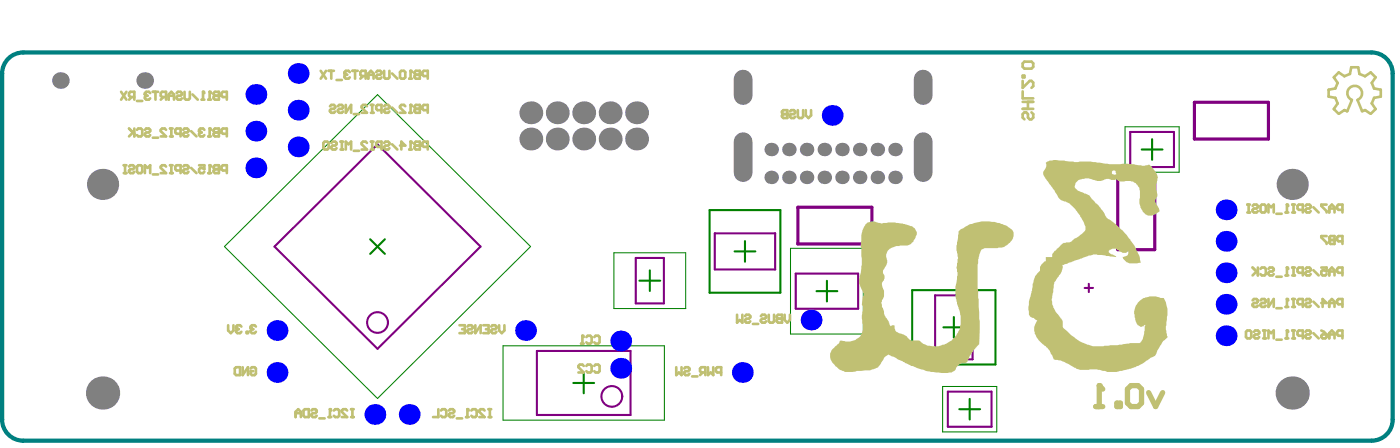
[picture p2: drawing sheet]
<svg xmlns="http://www.w3.org/2000/svg" width="111mm" height="36mm" viewBox="0 0 111 36" stroke-linecap="round" stroke-linejoin="round" font-family="sans-serif">
<g fill="none" stroke="#008000" stroke-width=".17">
<path d="M29.5 19l1.1 1.2M30.6 19l-1.1 1.2M56.5 16.7h5.6v6.6h-5.6zM58.5 20h1.6M59.3 19.2v1.6M90.9 11.9h1.7M91.7 11.1v1.6M45.7 30.5h1.6M46.5 29.6v1.7M50.9 22.3h1.7M51.7 21.5v1.6M65 23.2h1.7"/>
<path d="M65.8 22.3v1.7M72.6 23.1h6.7v5.9h-6.7zM75.1 26h1.7M76 25.2v1.7M76.4 32.5h1.6M77.2 31.7v1.7"/>
</g>
<path d="M17.9 19.6l12.2-12.1 12.1 12.1-12.1 12.1zM62.9 19.7h5.8v6.9h-5.8zM89.6 10.1h4.3v3.6h-4.3zM40.1 27.5h12.8v5.9h-12.8zM48.9 20.1h5.7v4.4h-5.7zM75.1 30.7h4.3v3.7h-4.3z" fill="none" stroke="#008000" stroke-width=".08"/>
<g fill="none" stroke="#800080" stroke-width=".17">
<path d="M21.9 19.6l8.2-8.1 8.2 8.1-8.2 8.1zM56.9 18.6h4.8v2.8h-4.8zM90 10.5h3.5v2.8h-3.5zM42.8 27.9h7.4v5.1h-7.4zM50.6 20.5h2.3v3.6h-2.3zM63.4 21.8h4.9v2.8h-4.9zM74.5 23.5h2.9v5.1h-2.9zM75.5 31.1h3.5v2.8h-3.5zM86.4 22.9h.6M86.7 22.6v.6"/>
<circle cx="30.1" cy="25.7" r=".83"/>
<circle cx="48.7" cy="31.5" r=".83"/>
</g>
<path d="M.7 4.7l.7-.5h.5h107.3a1.68 1.68 0 0 1 1.7 1.6v27.6a1.68 1.68 0 0 1-1.7 1.6h-107.3a1.68 1.68 0 0 1-1.7-1.6v-27.6v-.4z" fill="none" stroke="#008080" stroke-width=".34"/>
<path d="M63.5 16.5h5.9v2.9h-5.9zM89 14h2.9v5.9h-2.9zM95.1 8.1h5.9v3h-5.9z" fill="none" stroke="#800080" stroke-width=".25"/>
<g fill="none" stroke="#c0c073" stroke-width=".21">
<path d="M62.3 8.9l.1-.1h.3v.6h-.3l-.1-.1 .1-.2zM62.4 9.1h.3M62.7 9.1h.1M62.9 8.9l.1-.1h.2l.1 .1-.1 .2h-.2l-.1 .1 .1 .2h.2l.1-.1M63.5 8.8v.5l.1 .1h.2l.2-.1v-.5M64.2 8.8v.4l.2 .2 .2-.2v-.4M105.6 18.8h-.4l.4 .6M105.8 7.2v.5M105.8 7.7l.5 .1M105.8 18.9l.1-.1h.4v.6h-.4l-.1-.1 .1-.2zM105.9 19.1h.4M106.2 6.2l.3 .4"/>
<path d="M106.2 8.7l.4 .3M106.3 19.1h.1M106.3 7l-.5 .1M106.3 7.8l.2 .4M106.5 8.2l-.3 .5M106.5 6.6l-.2 .4M106.6 5.8l-.4 .3M106.6 5.8l.4 .3M106.9 19.2h-.3l-.1-.1v-.2l.1-.1h.3v.6M107 8.8l-.4 .2M107.1 8.8h.2M107.6 5.4l-.1 .5-.4 .2"/>
<path d="M107.6 5.4h.5M107.6 8l-.3 .8M108.1 8l.4 .8M108.2 5.4v.5M108.3 5.9l.4 .2M108.7 8.8h-.2M108.7 8.8l.4 .2M109.1 5.8l-.4 .3M109.2 5.8l.3 .3M109.2 6.6l.2 .4M109.2 8.2l.3 .5M109.4 7.8l-.2 .4"/>
<path d="M109.4 7l.5 .1M109.5 8.7l-.3 .3M109.5 6.2l-.3 .4M109.9 7.7l-.5 .1M109.9 7.2v.5M18.2 25.9v.4l.2 .2 .2-.2v-.4M18.7 29.3l.1-.1h.3v.6h-.3l-.1-.1zM18.8 26.1h.1M18.8 26.1l.1 .1M18.9 26.2h.1M18.9 26.2l-.1 .1 .1 .2h.2l.1-.1M19.2 26l-.1-.1h-.2l-.1 .2"/>
<path d="M19.3 29.2v.6l.4-.6v.6M19.6 26.4h.1v.1h-.1zM20 26.1h.1M20 29.3l.1-.1h.2l.1 .1v.4l-.1 .1h-.2l-.1-.1v-.2h.2M20 26.1l.1 .1M20.1 26.2l-.1 .1 .1 .2h.2l.1-.1M20.1 26.2h.1M20.4 26l-.1-.1h-.2l-.1 .2M23.5 32.9h.5M23.5 33.2v-.4l.2-.3 .3 .3v.4M24.2 32.6l.1-.1h.3v.7h-.3l-.1-.1zM24.8 32.6l.1-.1h.2l.1 .1-.1 .3h-.2l-.1 .1 .1 .2h.2l.1-.1"/>
<path d="M25.4 33.3h.5M26.2 33.2h.2M26.3 32.5h.1M26.3 32.5v.7M26.3 32.5l.1 .1M26.6 32.6l.1-.1h.2l.1 .1v.5l-.1 .1h-.2l-.1-.1M27.6 32.6l-.1-.1h-.2l-.1 .1v.2l.4 .4h-.4M28 32.5h.2M28 33.2h.2M28.1 32.5v.7M34.9 32.5v.7h-.4M35.1 32.6l.1-.1h.2l.1 .1v.5l-.1 .1h-.2l-.1-.1"/>
<path d="M35.7 32.6l.2-.1h.2l.1 .1-.1 .3h-.2l-.2 .1 .2 .2h.2l.1-.1M36.4 33.3h.4M36.6 25.9h.4v.6h-.4M36.8 26.2h.2M37.1 33.2h.2M37.2 32.5h.1M37.2 26l.1-.1h.2l.1 .2-.1 .1h-.2l-.1 .2 .1 .1h.2l.1-.1M37.2 32.5v.7M37.2 32.5l.1 .1M37.5 32.6l.1-.1h.2l.2 .1v.5l-.2 .1h-.2l-.1-.1M37.8 25.9v.6l.5-.6v.6M38.5 25.9h.4v.6h-.4"/>
<path d="M38.6 32.6l-.1-.1h-.2l-.1 .1v.2l.4 .4h-.4M38.7 26.2h.2M38.9 32.5h.2M38.9 33.2h.2M39 32.5v.7M39.1 26l.1-.1h.2l.1 .2-.1 .1h-.2l-.1 .2 .1 .1h.2l.1-.1M39.7 25.9v.4l.3 .2 .2-.2v-.4M46.3 27.3h.2M46.4 26.7h.1M46.4 26.7v.6M46.4 26.7l.1 .1M46.5 29.1l-.1-.1h-.2l-.1 .1v.1l.4 .4h-.4"/>
<path d="M46.7 29.1l.1-.1h.2l.1 .1v.4l-.1 .1h-.2l-.1-.1M46.7 26.8l.1-.1h.2l.1 .1v.4l-.1 .1h-.2l-.1-.1M47.3 29.1l.1-.1h.2l.1 .1v.4l-.1 .1h-.2l-.1-.1M47.3 26.8l.1-.1h.2l.1 .1v.4l-.1 .1h-.2l-.1-.1M58.7 25v.7l.2-.2 .2 .2v-.7M59.3 25.1l.1-.1h.2l.1 .1v.1l-.1 .1h-.2l-.1 .3 .1 .1h.2l.1-.1M60 25.8h.4M60.6 25.1l.1-.1h.2l.1 .1-.1 .2h-.2l-.1 .2 .1 .2h.2l.1-.1M61.2 25v.6l.1 .1h.2l.1-.1v-.6M61.8 25.1l.2-.1h.3v.7h-.3l-.2-.1 .2-.3zM62 25.3h.3M62.3 25.3h.1"/>
<path d="M62.5 25v.5l.2 .2 .2-.2v-.5M99.7 21.3l.5 .4M100.1 21.6l-.4 .3M100.2 21.3v.6M100.4 21.4l.1-.1h.2l.1 .1v.4l-.1 .1h-.2l-.1-.1M101 21.4l.1-.1h.2l.1 .1-.1 .2h-.2l-.1 .1 .1 .2h.2l.1-.1M101.6 22h.5M102.4 21.9h.2M102.5 21.3h.1M102.5 21.3v.6M102.5 21.3l.1 .1M102.9 21.3h.2"/>
<path d="M102.9 21.9h.2M103 21.3v.6M103.7 21.7h-.3l-.1-.1v-.2l.1-.1h.3v.6M103.9 21.4l.2-.1h.2l.1 .2-.1 .1h-.2l-.2 .2 .2 .1h.2l.1-.1M104.6 21.5l.4 .4M105.2 21.3h.4v.3l-.2-.1-.2 .1v.2l.1 .1h.2l.1-.1M105.8 21.9v-.4l.3-.2 .2 .2v.4M105.8 21.6h.5M106.9 21.7h-.3l-.1-.1v-.2l.1-.1h.3v.6"/>
</g>
<path d="M87.2 32.3h.6M87.5 30.7v1.6M88.9 32.1h.3v.2h-.3zM89.8 30.9l.3-.2h.5l.3 .2v1.2l-.3 .2h-.5l-.3-.2zM91.5 31.2l.5 1.1 .6-1.1" fill="none" stroke="#c0c073" stroke-width=".42"/>
<circle cx="87.5" cy="30.7" r=".21" fill="#c0c073"/>
<path d="M87.5 30.7l.3 .2" fill="none" stroke="#c0c073" stroke-width=".42"/>
<g fill="none" stroke="#c0c073" stroke-width=".21">
<path d="M9.6 7.3l.5 .6M9.9 13.1h.2M9.9 13.8h.2M10 13.1v.7M10.1 7.3l-.5 .6M10.3 13.2l.1-.1h.2l.1 .1-.1 .3h-.2l-.1 .1 .1 .2h.2l.1-.1M10.3 10.2l.4 .4M10.5 7.7l-.2 .2M10.6 10.5l-.3 .3M10.7 7.7h-.3l-.1-.1v-.2l.1-.1h.3v.6M10.7 10.2v.6M10.9 13.2l.1-.1h.2l.1 .1v.5l-.1 .1h-.2l-.1-.1z"/>
<path d="M10.9 8h.4M10.9 10.3l.1-.1h.2l.1 .1v.4l-.1 .1h-.2l-.1-.1M11.5 7.5h.1M11.5 10.3l.1-.1h.3l.1 .1-.1 .2h-.3l-.1 .1 .1 .2h.3l.1-.1M11.5 13.8v-.7l.2 .3 .3-.3v.7M11.5 7.5l.1 .1M11.6 7.6l-.1 .1 .1 .2h.3l.1-.1M11.6 7.6h.1M12 7.4l-.1-.1h-.3l-.1 .2M12.2 7.3h.4M12.2 11h.4M12.2 13.9h.4"/>
<path d="M12.4 7.3v.6M13 7.7l-.2 .2M13.2 7.7h-.3l-.1-.1v-.2l.1-.1h.3v.6M13.2 10.3l-.1-.1h-.2l-.1 .1v.1l.4 .4h-.4M13.2 13.2l-.1-.1h-.2l-.1 .1v.2l.4 .4h-.4M13.4 7.6h.5M13.4 7.9v-.4l.2-.2 .3 .2v.4M13.5 10.2h.2M13.5 10.8h.2M13.5 13.1h.2M13.5 13.8h.2M13.6 10.2v.6"/>
<path d="M13.6 13.1v.7M14.1 7.4l.1-.1h.2l.1 .2-.1 .1h-.2l-.1 .2 .1 .1h.2l.1-.1M14.4 10.6h-.3l-.1-.1v-.2l.1-.1h.3v.6M14.4 13.6h-.3l-.1-.1v-.3l.1-.1h.3v.7M14.6 10.3l.1-.1h.2l.1 .1-.1 .2h-.2l-.1 .1 .1 .2h.2l.1-.1M14.6 13.2l.1-.1h.2l.1 .1-.1 .3h-.2l-.1 .1 .1 .2h.2l.1-.1M14.7 7.3v.5l.1 .1h.2l.1-.1v-.5M15.2 10.4l.4 .4M15.2 13.4l.4 .4M15.3 7.5l.4 .4M15.9 10.4h.1M15.9 13.1h.4v.4l-.2-.1-.2 .1v.2l.1 .1h.2l.1-.1"/>
<path d="M15.9 10.4l.1 .1M16 10.5l-.1 .1 .1 .2h.2l.1-.1M16 10.5h.1M16.1 7.9h.2M16.2 7.3h.1M16.2 7.3v.6M16.2 7.3l.1 .1M16.3 10.3l-.1-.1h-.2l-.1 .2M16.6 7.9h.2M16.6 10.8h.2M16.6 13.8h.2M16.7 7.3h.1"/>
<path d="M16.7 10.2h.1M16.7 13.1h.1M16.7 7.3v.6M16.7 10.2v.6M16.7 13.1v.7M16.7 7.3l.1 .1M16.7 10.2l.1 .1M16.7 13.1l.1 .1M17 7.4l.1-.1h.3v.6h-.3l-.1-.1 .1-.2zM17 10.3l.1-.1h.3v.6h-.3l-.1-.1 .1-.2zM17 13.2l.1-.1h.3v.7h-.3l-.1-.1 .1-.2zM17.1 7.6h.3"/>
<path d="M17.1 10.5h.3M17.1 13.5h.3M17.4 7.6h.1M17.4 10.5h.1M17.4 13.5h.1M18.1 7.7h-.4l-.1-.1v-.2l.1-.1h.4v.6M18.1 10.6h-.4l-.1-.1v-.2l.1-.1h.4v.6M18.1 13.6h-.4l-.1-.1v-.3l.1-.1h.4v.7M25.5 5.6l.5 .7M25.7 11.4l.2-.1h.2l.1 .1v.4l-.1 .1h-.2l-.2-.1zM26 5.6l-.5 .7M26.2 5.6h.4"/>
<path d="M26.3 8.4l.1-.1h.2l.1 .1-.1 .3h-.2l-.1 .1 .1 .2h.2l.1-.1M26.4 11.4l.1-.1h.2l.1 .2-.1 .1h-.2l-.1 .2 .1 .1h.2l.1-.1M26.4 5.6v.7M26.8 6.4h.4M26.9 8.4l.1-.1h.2l.1 .3-.1 .1h-.2l-.1 .2 .1 .1h.2l.1-.1M27.1 11.3h.2M27.1 11.9h.2M27.2 11.3v.6M27.4 5.8h.1M27.4 5.8l.1 .1M27.5 8.3v.7l.5-.7v.7M27.5 11.9v-.6l.2 .2 .3-.2v.6"/>
<path d="M27.5 5.9l-.1 .1 .1 .3h.2l.2-.1M27.5 5.9h.1M27.9 5.7l-.2-.1h-.2l-.1 .2M28.1 5.6h.4M28.2 12h.4M28.2 9.1h.4M28.3 5.6v.7M28.9 6l-.2 .3M29.1 6h-.3l-.1-.1v-.2l.1-.1h.3v.7M29.2 11.4l-.1-.1h-.2l-.1 .1v.1l.4 .4h-.4M29.2 8.4l-.1-.1h-.2l-.1 .1v.2l.4 .4h-.4M29.3 5.9h.4"/>
<path d="M29.3 6.3v-.5l.2-.2 .2 .2v.5M29.5 11.3h.2M29.5 11.9h.2M29.5 8.3h.2M29.5 9h.2M29.6 8.3v.7M29.6 11.3v.6M30 5.7l.1-.1h.2l.1 .2-.1 .1h-.2l-.1 .3 .1 .1h.2l.1-.1M30.4 11.7h-.3l-.1-.1v-.2l.1-.1h.3v.6M30.4 8.8h-.3l-.1-.1v-.3l.1-.1h.3v.7M30.6 8.4l.1-.1h.2l.1 .1-.1 .3h-.2l-.1 .1 .1 .2h.2l.1-.1M30.6 11.4l.1-.1h.2l.1 .1v.1l-.1 .1h-.2l-.1 .2 .1 .1h.2l.1-.1"/>
<path d="M30.6 5.6v.6l.1 .1h.2l.1-.1v-.6M31.2 11.5l.4 .4M31.2 8.6l.4 .4M31.2 5.8l.4 .5M31.9 11.6h.4l-.3-.3v.6M31.9 5.7l.1-.1h.2l.1 .1v.5l-.1 .1h-.2l-.1-.1zM32.3 8.4l-.1-.1h-.2l-.1 .1v.2l.4 .4h-.4M32.6 11.9h.2M32.6 9h.2M32.6 6.3h.2M32.7 11.3h.1M32.7 8.3h.1"/>
<path d="M32.7 5.6h.1M32.7 5.6v.7M32.7 8.3v.7M32.7 11.3v.6M32.7 11.3l.1 .1M32.7 8.3l.1 .1M32.7 5.6l.1 .1M33 11.4l.1-.1h.3v.6h-.3l-.1-.1 .1-.2zM33 5.7l.1-.1h.3v.7h-.3l-.1-.1 .1-.3zM33 8.4l.1-.1h.3v.7h-.3l-.1-.1 .1-.2zM33.1 8.7h.3M33.1 11.6h.3"/>
<path d="M33.1 5.9h.3M33.4 11.6h.1M33.4 8.7h.1M33.4 5.9h.1M34.1 6h-.4l-.1-.1v-.2l.1-.1h.4v.7M34.1 8.8h-.4l-.1-.1v-.3l.1-.1h.4v.7M34.1 11.7h-.4l-.1-.1v-.2l.1-.1h.4v.6M81.4 5l.2-.1h.5l.2 .1v.3l-.2 .2h-.5l-.2-.2zM81.4 6.4v.6l.6-.6h.1l.2 .2v.2l-.2 .2M81.4 6h.2v.2h-.2zM81.4 7.3v.5h.9M81.4 8.7h.9"/>
<path d="M81.4 8.1h.9M81.9 8.1v.6M82.1 8.9l.2 .2v.3l-.2 .1h-.1l-.1-.1v-.3l-.2-.2h-.1l-.2 .2v.3l.2 .1M99.3 16.3h.2M99.3 16.9h.2M99.4 16.3v.6M99.7 16.4l.1-.1h.3l.1 .2-.1 .1h-.3l-.1 .2 .1 .1h.3l.1-.1M100.4 16.4l.1-.1h.2l.1 .1v.4l-.1 .1h-.2l-.1-.1zM101 16.9v-.6l.2 .2 .2-.2v.6M101.6 17h.5M102.4 16.9h.2M102.5 16.3h.1"/>
<path d="M102.5 16.3v.6M102.5 16.3l.1 .1M102.9 16.3h.2M102.9 16.9h.2M103 16.3v.6M103.7 16.7h-.3l-.1-.1v-.2l.1-.1h.3v.6M103.9 16.4l.2-.1h.2l.1 .2-.1 .1h-.2l-.2 .2 .2 .1h.2l.1-.1M104.6 16.5l.4 .4M105.6 16.3h-.4l.4 .6M105.8 16.9v-.4l.3-.2 .2 .2v.4M105.8 16.6h.5M106.9 16.7h-.3l-.1-.1v-.2l.1-.1h.3v.6"/>
<path d="M53.8 29.2v.6l.3-.2 .2 .2v-.6M54.5 29.3l.1-.1h.2l.1 .1-.1 .2h-.2l-.1 .1 .1 .2h.2l.1-.1M55.1 29.9h.4M56 29.6l-.3 .2M56.2 29.6h-.4l-.1-.1v-.2l.1-.1h.4v.6M56.4 29.2v.6l.2-.2 .2 .2v-.6M57.4 29.6h-.3l-.1-.1v-.2l.1-.1h.3v.6M99.2 26.4l.1-.1h.2l.1 .1v.4l-.1 .1h-.2l-.1-.1zM99.7 23.9l.1-.1h.3l.1 .1-.1 .2h-.3l-.1 .1 .1 .2h.3l.1-.1M99.8 26.4l.2-.1h.2l.1 .1-.1 .2h-.2l-.2 .1 .2 .2h.2l.1-.1M100.4 23.9l.1-.1h.2l.1 .2-.1 .1h-.2l-.1 .2 .1 .1h.2l.1-.1M100.6 26.3h.2"/>
<path d="M100.6 26.9h.2M100.7 26.3v.6M101 23.8v.6l.4-.6v.6M101 26.9v-.6l.2 .2 .2-.2v.6M101.6 24.5h.5M101.6 27h.5M102.4 24.4h.2M102.4 26.9h.2M102.5 23.8h.1M102.5 26.3h.1M102.5 23.8v.6M102.5 26.3v.6"/>
<path d="M102.5 23.8l.1 .1M102.5 26.3l.1 .1M102.9 23.8h.2M102.9 24.4h.2M102.9 26.3h.2M102.9 26.9h.2M103 23.8v.6M103 26.3v.6M103.7 24.2h-.3l-.1-.1v-.2l.1-.1h.3v.6M103.7 26.7h-.3l-.1-.1v-.2l.1-.1h.3v.6M103.9 23.9l.2-.1h.2l.1 .2-.1 .1h-.2l-.2 .2 .2 .1h.2l.1-.1M103.9 26.4l.2-.1h.2l.1 .1-.1 .2h-.2l-.2 .1 .2 .2h.2l.1-.1"/>
<path d="M104.6 24l.4 .4M104.6 26.5l.4 .4M105.2 24.1h.4l-.3-.3v.6M105.2 26.7l.1-.1h.3v.2l-.1 .1h-.2zM105.2 26.3l.4 .3M105.8 24.4v-.4l.3-.2 .2 .2v.4M105.8 26.9v-.4l.3-.2 .2 .2v.4M105.8 24.1h.5M105.8 26.6h.5M106.9 24.2h-.3l-.1-.1v-.2l.1-.1h.3v.6M106.9 26.7h-.3l-.1-.1v-.2l.1-.1h.3v.6"/>
</g>
<g fill="#c0c073">
<path d="M68.9 17.8a1.07 1.07 0 0 1 1.2 0l.5-.1a4.9 4.9 0 0 1 2 .3 .6 .6 0 0 1 .3 .9l-.3 .4a1.53 1.53 0 0 1-1.1 .3 .83 .83 0 0 0-.9 1v.3l-.1 .3a.61 .61 0 0 0-.1 .8v.2a.66 .66 0 0 0-.1 .7l.1 .7-.2 .4v.4l.2 .7 .4 .6a.17 .17 0 0 0 .1 .2 .17 .17 0 0 0 .2 0l.1 .1a.58 .58 0 0 0 .7 .6l.3 .1a.82 .82 0 0 0 1 .4 2.06 2.06 0 0 0 2.4 .1 2.06 2.06 0 0 0 .9-2.2l-.3-1.2a4.1 4.1 0 0 1 0-1.8v-1.1a1.46 1.46 0 0 0 0-1l.1-1.1a.58 .58 0 0 1 .4-.6 3.4 3.4 0 0 1 3.9 .1 1.01 1.01 0 0 1-.6 1.3l-.6 .1h-1l-.2 .1-.2 .5-.2 .7v1.9l.2 2.6v1.9l-.5 .5-.3 .5a.51 .51 0 0 1-.7 .5l-.2 .1-.2 .4-.3 .2a6.1 6.1 0 0 1-4.1-.9l-.7-.4a.34 .34 0 0 0-.6 .2 1.39 1.39 0 0 1-.8 .9l-1.8 .2a1.59 1.59 0 0 1-1.7-1.5l.2-.3 .6-.7h.3a1.23 1.23 0 0 0 1.2-.3 1.23 1.23 0 0 0 .3-1.3v-1.1l-.1-.2 .2-.9-.4-.7 .2-1.5-.1-1.7a2.81 2.81 0 0 1 .4-1.6z"/>
<path d="M83.3 12.9v.5a.56 .56 0 0 0 0 .9l.7 .9a1.23 1.23 0 0 0 1 .9l.6 .5a4 4 0 0 1 .8 1.5 1.23 1.23 0 0 1-.8 .8 1.34 1.34 0 0 1-1 .5l-.7 .6-.1 .2v.2h-.5v.4l-.4 .3-.1 .4a2.45 2.45 0 0 0-.7 1.7 3.3 3.3 0 0 0-.1 2l.3 .1 .3 .2a1.36 1.36 0 0 0 .4 1.9 1.99 1.99 0 0 1 .9 1.2l.6 .1 1.1 .5a2.08 2.08 0 0 0 1.3 .2h.7l.6 .2h.7l1.5-.4 .6-.3 .6-.4a.84 .84 0 0 0 .6-.8l.4-.6 .4-.3-.1-.1-.1-.7a3.3 3.3 0 0 0-.1-2.3h-.2a1.53 1.53 0 0 0-2.2 1.2 1.28 1.28 0 0 0 .5 1.1h.3l.1-.2-.1 .2a1.71 1.71 0 0 1-.4 1.3h-.7l-1.3 .2a4.1 4.1 0 0 1-2.8-.4l-1.2-1-.1-.5-.2-.4a1.89 1.89 0 0 1-.5-2.1v-.7l.6-.8 .1-.5 1.4-.5a2.95 2.95 0 0 1 2.1-.2h.8l-.1-.1-.3-.1a.19 .19 0 0 1-.2-.2 .19 .19 0 0 1 .2-.2 .71 .71 0 0 1 .8 .2l.1 .1a.35 .35 0 0 0 .4-.2v.2a.45 .45 0 0 1-.5 .3l.1 .1a.9 .9 0 0 0 1.1 .4h.3a4.4 4.4 0 0 0-1.2-2.3l-.7-.7-.8-.6-.4-.7-.7-.7a.72 .72 0 0 0-.6-.5l-.3-.1a.53 .53 0 0 1-.5-.6 .53 .53 0 0 1 .6-.5h.5l.9 .2a1.29 1.29 0 0 1 1.1-.1h.2l.3 .1h.4a1.02 1.02 0 0 1 1.1 1.4 1.3 1.3 0 0 0 .7 1.3h.3l.4-.1a.34 .34 0 0 0 .2-.3 .34 .34 0 0 0-.1-.3l-.2-.3 .2-.6a1.79 1.79 0 0 1 0-1.4v-.1a1.72 1.72 0 0 0-.8-.9l-.5 .1-1.5-.2a8.9 8.9 0 0 1-2.5-.1h-1.4l-1.6-.2-.3 .1zM88.5 13.6a.19 .19 0 0 1 .3 0 .19 .19 0 0 1 .1 .2v.1a.22 .22 0 0 1-.3 0 .22 .22 0 0 1-.1-.3z"/>
</g>
<g fill="none" stroke="#c0c073" stroke-width=".21">
<path d="M105.8 7.7h.1M105.8 7.1v.1M106.2 8.7h.1M106.2 6.1v.1M106.3 7.8h.1M106.3 7h.1M106.5 6.6h.1M106.5 8.2h.1M106.6 5.8h.1M107 6.1h.1M107.1 8.8h-.1M107.3 8.8h.1"/>
<path d="M107.5 5.9h.1M107.6 5.4h.1M107.6 8a.6 .6 0 0 1-.2-.9 .6 .6 0 0 1 .9 0 .6 .6 0 0 1-.2 .9M108.1 5.4h.1M108.2 5.9h.1M108.5 8.8h.1M108.7 8.8h.1M108.7 6.1h.1M109.1 5.8h.1M109.2 8.2h.1M109.2 6.6h.1M109.4 7h.1"/>
<path d="M109.4 7.8h.1M109.5 6.1v.1M109.5 8.7h.1M109.9 7.1v.1M109.9 7.7h.1"/>
</g>
<g fill="#808080">
<circle cx="46.5" cy="9" r=".91"/>
<circle cx="64.2" cy="11.9" r=".54"/>
<circle cx="62.8" cy="11.9" r=".54"/>
<circle cx="67" cy="11.9" r=".54"/>
<circle cx="69.9" cy="11.9" r=".54"/>
<circle cx="46.5" cy="11.1" r=".91"/>
<circle cx="62.8" cy="14.1" r=".54"/>
<circle cx="64.2" cy="14.1" r=".54"/>
<circle cx="67" cy="14.1" r=".54"/>
<circle cx="69.9" cy="14.1" r=".54"/>
</g>
<path d="M73.5 6.3v1.3M73.5 11.3v2.4" fill="none" stroke="#808080" stroke-width="1.5"/>
<g fill="#808080">
<circle cx="44.4" cy="9" r=".91"/>
<circle cx="48.6" cy="9" r=".91"/>
<circle cx="50.7" cy="9" r=".91"/>
<circle cx="68.5" cy="11.9" r=".54"/>
<circle cx="65.6" cy="11.9" r=".54"/>
<circle cx="61.4" cy="11.9" r=".54"/>
<circle cx="71.3" cy="11.9" r=".54"/>
<circle cx="8.2" cy="31.3" r="1.32"/>
<circle cx="8.2" cy="14.7" r="1.24"/>
<circle cx="11.5" cy="6.4" r=".66"/>
<circle cx="4.8" cy="6.4" r=".66"/>
<circle cx="44.4" cy="11.1" r=".91"/>
<circle cx="48.6" cy="11.1" r=".91"/>
<circle cx="50.7" cy="11.1" r=".91"/>
</g>
<path d="M59.2 11.3v2.4" fill="none" stroke="#808080" stroke-width="1.5"/>
<g fill="#808080">
<circle cx="61.4" cy="14.1" r=".54"/>
<circle cx="65.6" cy="14.1" r=".54"/>
<circle cx="68.5" cy="14.1" r=".54"/>
</g>
<path d="M59.2 6.3v1.3" fill="none" stroke="#808080" stroke-width="1.5"/>
<g fill="#808080">
<circle cx="71.3" cy="14.1" r=".54"/>
<circle cx="102.9" cy="31.3" r="1.32"/>
<circle cx="102.9" cy="14.7" r="1.24"/>
<circle cx="42.3" cy="9" r=".91"/>
<circle cx="42.3" cy="11.1" r=".91"/>
</g>
<g fill="#00f">
<circle cx="49.4" cy="29.3" r=".83"/>
<circle cx="66.3" cy="9.2" r=".83"/>
<circle cx="97.6" cy="21.7" r=".83"/>
<circle cx="97.6" cy="19.2" r=".83"/>
<circle cx="29.8" cy="33" r=".83"/>
<circle cx="32.6" cy="33" r=".83"/>
<circle cx="49.4" cy="27.1" r=".83"/>
<circle cx="97.6" cy="24.2" r=".83"/>
<circle cx="97.6" cy="26.7" r=".83"/>
<circle cx="97.6" cy="16.7" r=".83"/>
<circle cx="23.7" cy="11.7" r=".83"/>
<circle cx="23.7" cy="8.8" r=".83"/>
<circle cx="23.7" cy="5.8" r=".83"/>
<circle cx="64.6" cy="25.5" r=".83"/>
<circle cx="22.1" cy="29.6" r=".83"/>
<circle cx="22.1" cy="26.3" r=".83"/>
<circle cx="20.4" cy="10.4" r=".83"/>
<circle cx="20.4" cy="13.4" r=".83"/>
<circle cx="20.4" cy="7.5" r=".83"/>
<circle cx="41.8" cy="26.3" r=".83"/>
<circle cx="59.1" cy="29.6" r=".83"/>
</g>
</svg>
